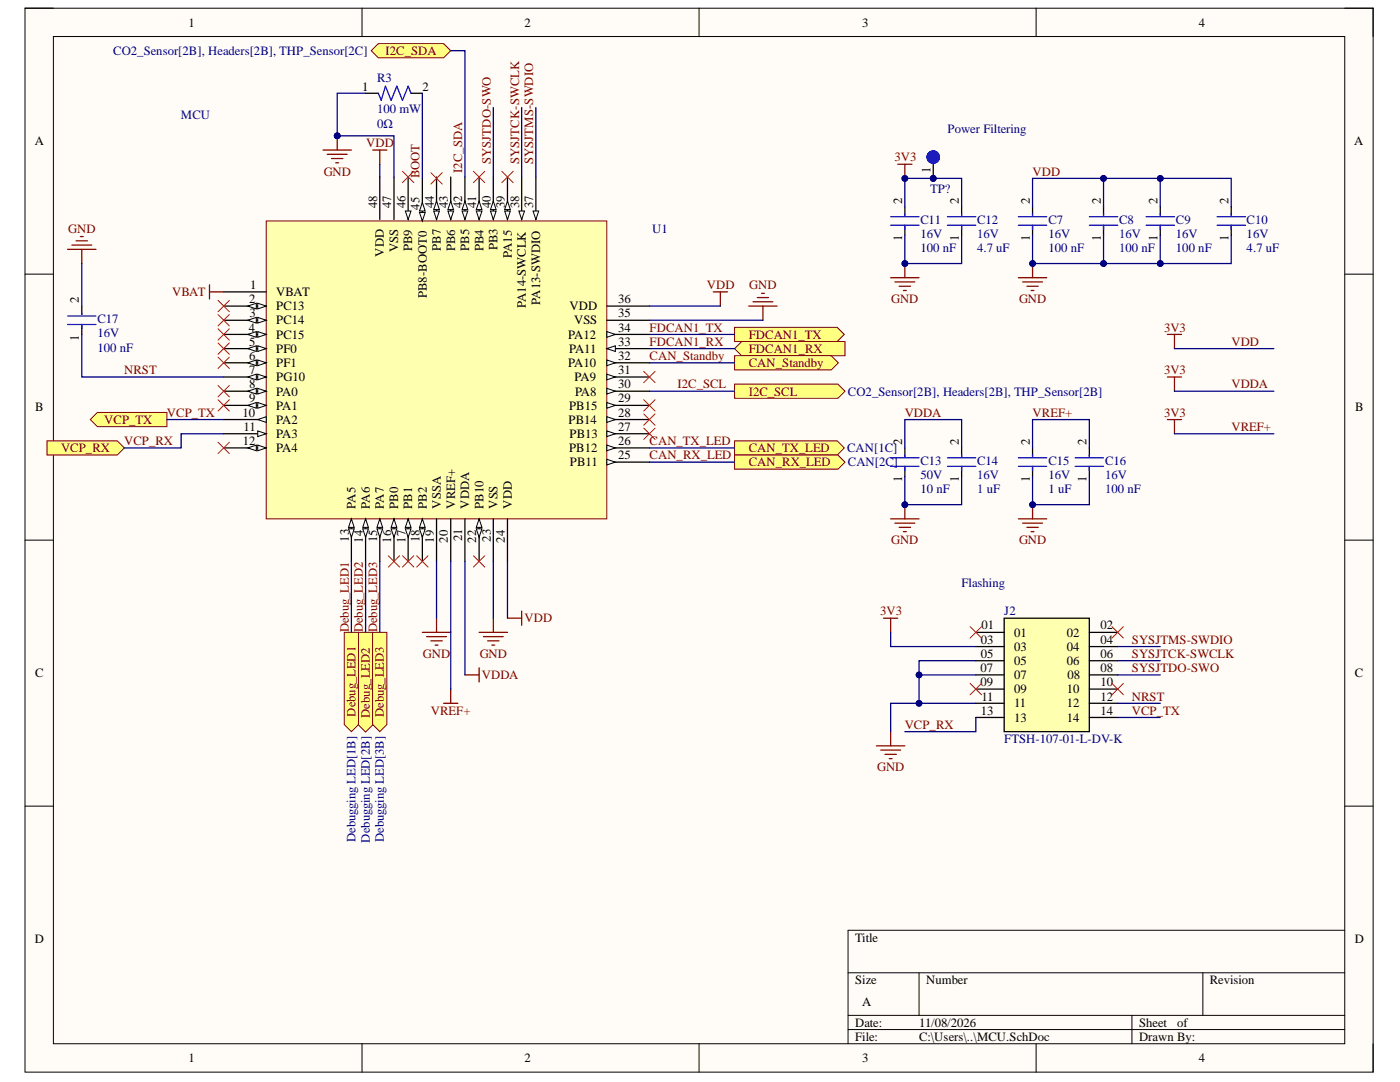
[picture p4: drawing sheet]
<svg xmlns="http://www.w3.org/2000/svg" width="279mm" height="216mm" viewBox="0 0 279 216" stroke-linecap="round" stroke-linejoin="round" font-family="sans-serif">
<defs><g id="words">
<g font-size="2.5">
<text x="37.6" y="5.3">1</text>
<text x="104.7" y="5.3">2</text>
<text x="172.1" y="5.3">3</text>
<text x="239.2" y="5.3">4</text>
<text x="72.3" y="18.1">1</text>
<text x="84.3" y="18.1">2</text>
<text x="6.9" y="29">A</text>
<text x="270.3" y="29">A</text>
<text x="185.7" y="34.6" transform="rotate(-90 185.7 34.6)">1</text>
<text x="75.3" y="41.5" transform="rotate(-90 75.3 41.5)">48</text>
<text x="78.1" y="41.5" transform="rotate(-90 78.1 41.5)">47</text>
<text x="80.9" y="41.5" transform="rotate(-90 80.9 41.5)">46</text>
<text x="83.7" y="41.8" transform="rotate(-90 83.7 41.8)">45</text>
<text x="86.6" y="41.5" transform="rotate(-90 86.6 41.5)">44</text>
<text x="89.4" y="41.5" transform="rotate(-90 89.4 41.5)">43</text>
<text x="92.3" y="41.5" transform="rotate(-90 92.3 41.5)">42</text>
<text x="95.1" y="41.5" transform="rotate(-90 95.1 41.5)">41</text>
<text x="97.9" y="41.5" transform="rotate(-90 97.9 41.5)">40</text>
<text x="100.7" y="41.5" transform="rotate(-90 100.7 41.5)">39</text>
<text x="103.6" y="41.5" transform="rotate(-90 103.6 41.5)">38</text>
<text x="106.4" y="41.5" transform="rotate(-90 106.4 41.5)">37</text>
<text x="180" y="40.7" transform="rotate(-90 180 40.7)">2</text>
<text x="191.4" y="40.7" transform="rotate(-90 191.4 40.7)">2</text>
<text x="205.5" y="40.7" transform="rotate(-90 205.5 40.7)">2</text>
<text x="219.7" y="40.7" transform="rotate(-90 219.7 40.7)">2</text>
<text x="231" y="40.7" transform="rotate(-90 231 40.7)">2</text>
<text x="245.2" y="40.7" transform="rotate(-90 245.2 40.7)">2</text>
<text x="76.6" y="51.2" transform="rotate(-90 76.6 51.2)">VDD</text>
<text x="79.5" y="50.4" transform="rotate(-90 79.5 50.4)">VSS</text>
<text x="82.3" y="50" transform="rotate(-90 82.3 50)">PB9</text>
<text x="87.9" y="50" transform="rotate(-90 87.9 50)">PB7</text>
<text x="90.8" y="50.1" transform="rotate(-90 90.8 50.1)">PB6</text>
<text x="93.6" y="50" transform="rotate(-90 93.6 50)">PB5</text>
<text x="96.5" y="50.1" transform="rotate(-90 96.5 50.1)">PB4</text>
<text x="99.3" y="50" transform="rotate(-90 99.3 50)">PB3</text>
<text x="102.2" y="51.5" transform="rotate(-90 102.2 51.5)">PA15</text>
<text x="180" y="48.2" transform="rotate(-90 180 48.2)">1</text>
<text x="191.4" y="48.2" transform="rotate(-90 191.4 48.2)">1</text>
<text x="205.5" y="48.2" transform="rotate(-90 205.5 48.2)">1</text>
<text x="219.7" y="48.2" transform="rotate(-90 219.7 48.2)">1</text>
<text x="231" y="48.2" transform="rotate(-90 231 48.2)">1</text>
<text x="245.2" y="48.2" transform="rotate(-90 245.2 48.2)">1</text>
<text x="49.9" y="57.6">1</text>
<text x="55.1" y="59.1">VBAT</text>
<text x="85.2" y="59.5" transform="rotate(-90 85.2 59.5)">PB8-BOOT0</text>
<text x="15.7" y="60.5" transform="rotate(-90 15.7 60.5)">2</text>
<text x="49.7" y="60.5">2</text>
<text x="49.8" y="63.3">3</text>
<text x="55.1" y="62">PC13</text>
<text x="55.1" y="64.7">PC14</text>
<text x="104.9" y="61.4" transform="rotate(-90 104.9 61.4)">PA14-SWCLK</text>
<text x="107.8" y="60.8" transform="rotate(-90 107.8 60.8)">PA13-SWDIO</text>
<text x="113.7" y="62">VDD</text>
<text x="114.6" y="64.7">VSS</text>
<text x="123.4" y="63.3">35</text>
<text x="123.4" y="60.5">36</text>
<text x="15.7" y="68" transform="rotate(-90 15.7 68)">1</text>
<text x="49.6" y="66.2">4</text>
<text x="49.7" y="69">5</text>
<text x="49.7" y="71.8">6</text>
<text x="55.1" y="67.6">PC15</text>
<text x="55.1" y="70.4">PF0</text>
<text x="113.4" y="67.6">PA12</text>
<text x="113.6" y="70.4">PA11</text>
<text x="123.4" y="71.8">32</text>
<text x="123.4" y="69">33</text>
<text x="123.4" y="66.2">34</text>
<text x="49.7" y="74.6">7</text>
<text x="49.7" y="77.5">8</text>
<text x="55.1" y="73.3">PF1</text>
<text x="55.1" y="76.1">PG10</text>
<text x="113.4" y="73.3">PA10</text>
<text x="114.7" y="76.1">PA9</text>
<text x="123.4" y="77.5">30</text>
<text x="123.4" y="74.6">31</text>
<text x="7" y="82.1">B</text>
<text x="48.4" y="83.2">10</text>
<text x="49.7" y="80.3">9</text>
<text x="55.1" y="78.9">PA0</text>
<text x="55.1" y="81.7">PA1</text>
<text x="113.6" y="81.7">PB15</text>
<text x="114.8" y="78.9">PA8</text>
<text x="123.4" y="83.2">28</text>
<text x="123.4" y="80.3">29</text>
<text x="270.4" y="82.1">B</text>
<text x="48.5" y="88.8">12</text>
<text x="48.6" y="86">11</text>
<text x="55.1" y="84.6">PA2</text>
<text x="55.1" y="87.4">PA3</text>
<text x="113.5" y="84.6">PB14</text>
<text x="113.7" y="87.4">PB13</text>
<text x="123.4" y="88.8">26</text>
<text x="123.4" y="86">27</text>
<text x="180" y="88.8" transform="rotate(-90 180 88.8)">2</text>
<text x="191.4" y="88.8" transform="rotate(-90 191.4 88.8)">2</text>
<text x="205.5" y="88.8" transform="rotate(-90 205.5 88.8)">2</text>
<text x="216.8" y="88.8" transform="rotate(-90 216.8 88.8)">2</text>
<text x="55.1" y="90.3">PA4</text>
<text x="113.6" y="90.3">PB12</text>
<text x="113.7" y="93.1">PB11</text>
<text x="123.4" y="91.6">25</text>
<text x="71" y="101.5" transform="rotate(-90 71 101.5)">PA5</text>
<text x="73.8" y="101.5" transform="rotate(-90 73.8 101.5)">PA6</text>
<text x="76.6" y="101.5" transform="rotate(-90 76.6 101.5)">PA7</text>
<text x="79.5" y="101.5" transform="rotate(-90 79.5 101.5)">PB0</text>
<text x="82.3" y="101.5" transform="rotate(-90 82.3 101.5)">PB1</text>
<text x="85.2" y="101.5" transform="rotate(-90 85.2 101.5)">PB2</text>
<text x="87.9" y="101.5" transform="rotate(-90 87.9 101.5)">VSSA</text>
<text x="90.8" y="101.5" transform="rotate(-90 90.8 101.5)">VREF+</text>
<text x="93.6" y="101.5" transform="rotate(-90 93.6 101.5)">VDDA</text>
<text x="96.5" y="101.5" transform="rotate(-90 96.5 101.5)">PB10</text>
<text x="99.3" y="101.5" transform="rotate(-90 99.3 101.5)">VSS</text>
<text x="102.2" y="101.5" transform="rotate(-90 102.2 101.5)">VDD</text>
<text x="180" y="96.3" transform="rotate(-90 180 96.3)">1</text>
<text x="191.4" y="96.3" transform="rotate(-90 191.4 96.3)">1</text>
<text x="205.5" y="96.3" transform="rotate(-90 205.5 96.3)">1</text>
<text x="216.8" y="96.3" transform="rotate(-90 216.8 96.3)">1</text>
<text x="69.6" y="108.1" transform="rotate(-90 69.6 108.1)">13</text>
<text x="72.4" y="108.3" transform="rotate(-90 72.4 108.3)">14</text>
<text x="75.3" y="108.2" transform="rotate(-90 75.3 108.2)">15</text>
<text x="78.1" y="108.3" transform="rotate(-90 78.1 108.3)">16</text>
<text x="80.9" y="108.3" transform="rotate(-90 80.9 108.3)">17</text>
<text x="83.7" y="108.2" transform="rotate(-90 83.7 108.2)">18</text>
<text x="86.6" y="108.3" transform="rotate(-90 86.6 108.3)">19</text>
<text x="89.4" y="108.3" transform="rotate(-90 89.4 108.3)">20</text>
<text x="92.3" y="108" transform="rotate(-90 92.3 108)">21</text>
<text x="95.1" y="108.3" transform="rotate(-90 95.1 108.3)">22</text>
<text x="97.9" y="108.1" transform="rotate(-90 97.9 108.1)">23</text>
<text x="100.7" y="108.3" transform="rotate(-90 100.7 108.3)">24</text>
<text x="195.9" y="125.6">01</text>
<text x="219.6" y="125.6">02</text>
<text x="195.8" y="128.5">03</text>
<text x="195.8" y="131.3">05</text>
<text x="202.4" y="127">01</text>
<text x="202.4" y="129.8">03</text>
<text x="212.9" y="127">02</text>
<text x="212.9" y="129.8">04</text>
<text x="219.6" y="128.5">04</text>
<text x="219.6" y="131.3">06</text>
<text x="7" y="135.2">C</text>
<text x="195.7" y="134.1">07</text>
<text x="195.7" y="136.9">09</text>
<text x="202.4" y="132.7">05</text>
<text x="202.4" y="135.5">07</text>
<text x="212.9" y="132.7">06</text>
<text x="213" y="135.5">08</text>
<text x="219.6" y="134.1">08</text>
<text x="219.6" y="136.9">10</text>
<text x="270.4" y="135.2">C</text>
<text x="195.8" y="142.6">13</text>
<text x="195.9" y="139.8">11</text>
<text x="202.4" y="138.4">09</text>
<text x="202.4" y="141.2">11</text>
<text x="212.9" y="138.4">10</text>
<text x="212.9" y="141.2">12</text>
<text x="219.6" y="139.8">12</text>
<text x="219.6" y="142.6">14</text>
<text x="202.4" y="144">13</text>
<text x="212.9" y="144">14</text>
<text x="6.9" y="188.2">D</text>
<text x="170.7" y="187.9">Title</text>
<text x="270.4" y="188.2">D</text>
<text x="170.7" y="196.4">Size</text>
<text x="184.9" y="196.4">Number</text>
<text x="241.4" y="196.4">Revision</text>
<text x="172.1" y="200.7">A</text>
<text x="170.7" y="204.9">Date:</text>
<text x="170.7" y="207.7">File:</text>
<text x="183.4" y="204.9">11/08/2026</text>
<text x="183.4" y="207.7">C:\Users\..\MCU.SchDoc</text>
<text x="227.3" y="204.9">Sheet</text>
<text x="227.3" y="207.7">Drawn By:</text>
<text x="234.9" y="204.9">of</text>
<text x="37.6" y="212">1</text>
<text x="104.7" y="212">2</text>
<text x="172.1" y="212">3</text>
<text x="239.2" y="212">4</text>
</g>
<g font-size="2.5" fill="#000080">
<text x="22.6" y="11">CO2_Sensor[2B], Headers[2B], THP_Sensor[2C]</text>
<text x="75.3" y="16.4">R3</text>
<text x="36.1" y="23.8">MCU</text>
<text x="75.3" y="22.6">100 mW</text>
<text x="75.3" y="25.4">0Ω</text>
<text x="189.1" y="26.5">Power Filtering</text>
<text x="185.6" y="38.5">TP?</text>
<text x="130.1" y="46.4">U1</text>
<text x="183.7" y="47.5">16V</text>
<text x="183.7" y="44.6">C11</text>
<text x="195" y="47.5">16V</text>
<text x="195" y="44.6">C12</text>
<text x="209.2" y="47.5">16V</text>
<text x="209.2" y="44.6">C7</text>
<text x="223.3" y="47.5">16V</text>
<text x="223.3" y="44.6">C8</text>
<text x="234.7" y="47.5">16V</text>
<text x="234.7" y="44.6">C9</text>
<text x="248.8" y="47.5">16V</text>
<text x="248.8" y="44.6">C10</text>
<text x="183.7" y="50.3">100 nF</text>
<text x="195" y="50.3">4.7 uF</text>
<text x="209.2" y="50.3">100 nF</text>
<text x="223.3" y="50.3">100 nF</text>
<text x="234.7" y="50.3">100 nF</text>
<text x="248.8" y="50.3">4.7 uF</text>
<text x="19.5" y="64.5">C17</text>
<text x="19.5" y="67.3">16V</text>
<text x="19.5" y="70.2">100 nF</text>
<text x="169.2" y="78.9">CO2_Sensor[2B], Headers[2B], THP_Sensor[2B]</text>
<text x="169" y="90.3">CAN[1C]</text>
<text x="169.2" y="93.1">CAN[2C]</text>
<text x="183.7" y="95.6">50V</text>
<text x="183.7" y="92.8">C13</text>
<text x="195" y="95.6">16V</text>
<text x="195" y="92.8">C14</text>
<text x="209.2" y="95.6">16V</text>
<text x="209.2" y="92.8">C15</text>
<text x="220.6" y="95.6">16V</text>
<text x="220.6" y="92.8">C16</text>
<text x="183.7" y="98.5">10 nF</text>
<text x="195" y="98.5">1 uF</text>
<text x="209.2" y="98.5">1 uF</text>
<text x="220.6" y="98.5">100 nF</text>
<text x="191.9" y="117.2">Flashing</text>
<text x="200.4" y="122.8">J2</text>
<text x="200.4" y="148.3">FTSH-107-01-L-DV-K</text>
<text x="71" y="168" transform="rotate(-90 71 168)">Debugging LED[1B]</text>
<text x="73.8" y="168.1" transform="rotate(-90 73.8 168.1)">Debugging LED[2B]</text>
<text x="76.6" y="168" transform="rotate(-90 76.6 168)">Debugging LED[3B]</text>
</g>
<g font-size="2.5" fill="#800000">
<text x="77" y="11">I2C_SDA</text>
<text x="73.1" y="29.4">VDD</text>
<text x="64.6" y="35.1">GND</text>
<text x="83.7" y="35.6" transform="rotate(-90 83.7 35.6)">BOOT</text>
<text x="92.3" y="34.5" transform="rotate(-90 92.3 34.5)">I2C_SDA</text>
<text x="97.9" y="32.8" transform="rotate(-90 97.9 32.8)">SYSJTDO-SWO</text>
<text x="103.6" y="32.8" transform="rotate(-90 103.6 32.8)">SYSJTCK-SWCLK</text>
<text x="106.4" y="32.8" transform="rotate(-90 106.4 32.8)">SYSJTMS-SWDIO</text>
<text x="178.5" y="32.2">3V3</text>
<text x="206.1" y="35.1">VDD</text>
<text x="13.6" y="46.4">GND</text>
<text x="34.3" y="59.1">VBAT</text>
<text x="141.1" y="57.6">VDD</text>
<text x="149.5" y="57.6">GND</text>
<text x="177.8" y="60.5">GND</text>
<text x="203.4" y="60.5">GND</text>
<text x="129.6" y="66.2">FDCAN1_TX</text>
<text x="129.6" y="69">FDCAN1_RX</text>
<text x="129.6" y="71.8">CAN_Standby</text>
<text x="149.4" y="67.6">FDCAN1_TX</text>
<text x="149.4" y="70.4">FDCAN1_RX</text>
<text x="232.3" y="66.2">3V3</text>
<text x="245.8" y="69">VDD</text>
<text x="24.8" y="74.6">NRST</text>
<text x="135.2" y="77.5">I2C_SCL</text>
<text x="149.4" y="73.3">CAN_Standby</text>
<text x="232.3" y="74.6">3V3</text>
<text x="245.8" y="77.5">VDDA</text>
<text x="33.3" y="83.2">VCP_TX</text>
<text x="149.4" y="78.9">I2C_SCL</text>
<text x="180.6" y="83.2">VDDA</text>
<text x="206.1" y="83.2">VREF+</text>
<text x="232.3" y="83.2">3V3</text>
<text x="20.8" y="84.6">VCP_TX</text>
<text x="24.8" y="88.8">VCP_RX</text>
<text x="129.6" y="88.8">CAN_TX_LED</text>
<text x="245.8" y="86">VREF+</text>
<text x="12.2" y="90.3">VCP_RX</text>
<text x="129.6" y="91.6">CAN_RX_LED</text>
<text x="149.4" y="90.3">CAN_TX_LED</text>
<text x="149.4" y="93.1">CAN_RX_LED</text>
<text x="177.8" y="108.6">GND</text>
<text x="203.4" y="108.6">GND</text>
<text x="104.7" y="124.2">VDD</text>
<text x="175.6" y="122.8">3V3</text>
<text x="69.6" y="126.2" transform="rotate(-90 69.6 126.2)">Debug_LED1</text>
<text x="72.4" y="126.2" transform="rotate(-90 72.4 126.2)">Debug_LED2</text>
<text x="75.3" y="126.2" transform="rotate(-90 75.3 126.2)">Debug_LED3</text>
<text x="84.4" y="131.3">GND</text>
<text x="95.7" y="131.3">GND</text>
<text x="225.9" y="128.5">SYSJTMS-SWDIO</text>
<text x="225.9" y="131.3">SYSJTCK-SWCLK</text>
<text x="96.2" y="135.5">VDDA</text>
<text x="225.9" y="134.1">SYSJTDO-SWO</text>
<text x="71" y="143" transform="rotate(-90 71 143)">Debug_LED1</text>
<text x="73.8" y="143.3" transform="rotate(-90 73.8 143.3)">Debug_LED2</text>
<text x="76.6" y="143.1" transform="rotate(-90 76.6 143.1)">Debug_LED3</text>
<text x="86" y="142.6">VREF+</text>
<text x="225.9" y="139.8">NRST</text>
<text x="225.9" y="142.6">VCP_TX</text>
<text x="180.6" y="145.5">VCP_RX</text>
<text x="175.1" y="153.9">GND</text>
</g>
</g></defs>
<path d="M5 1.6h269v212.3h-269z" fill-rule="evenodd" fill="#fffcf8"/>
<path d="M5 1.6h269v212.3h-269z" fill="none" stroke="#000" stroke-width=".2"/>
<path d="M10.7 7.3h257.7v201h-257.7z" fill-rule="evenodd" fill="#fffcf8"/>
<g fill="none" stroke="#000" stroke-width=".2">
<path d="M5 1.6h5.7M10.7 7.3h257.7v201h-257.7zM72.3 1.6v5.7M139.5 1.6v5.7M206.8 1.6v5.7M268.4 1.6h5.6v5.7M5 54.7h5.7M268.4 54.7h5.6M5 107.8h5.7M268.4 107.8h5.6M5 160.9h5.7M268.4 160.9h5.6"/>
<path d="M169.3 194.1h99.1M183.4 194.1v8.5M240.1 194.1v8.5M268.4 185.6h-99.1v22.7M72.3 208.3v5.6M139.5 208.3v5.6M169.3 202.6h99.1M169.3 205.4h99.1M206.8 208.3v5.6M225.9 202.6v5.7M274 208.3v5.6"/>
</g>
<path d="M53.1 44.1h68v59.4h-68z" fill-rule="evenodd" fill="#ffffb0"/>
<path d="M53.1 44.1h68v59.4h-68z" fill="none" stroke="#800000" stroke-width=".2"/>
<path d="M44.6 58.2h8.5M44.6 61.1h8.5" fill="none" stroke="#000" stroke-width=".25"/>
<path d="M51.4 60.5l1.7 .6-1.7 .5z" fill="#f8fcff"/>
<path d="M51.4 60.5l1.7 .6-1.7 .5z" fill="none" stroke="#000" stroke-width=".2"/>
<path d="M49.5 61.1l1.7-.6v1.1z" fill="#f8fcff"/>
<path d="M49.5 61.1l1.7-.6v1.1z" fill="none" stroke="#000" stroke-width=".2"/>
<path d="M44.6 63.9h8.5" fill="none" stroke="#000" stroke-width=".25"/>
<path d="M51.4 63.3l1.7 .6-1.7 .6z" fill="#f8fcff"/>
<path d="M51.4 63.3l1.7 .6-1.7 .6z" fill="none" stroke="#000" stroke-width=".2"/>
<path d="M49.5 63.9l1.7-.6v1.2z" fill="#f8fcff"/>
<path d="M49.5 63.9l1.7-.6v1.2z" fill="none" stroke="#000" stroke-width=".2"/>
<path d="M44.6 66.7h8.5" fill="none" stroke="#000" stroke-width=".25"/>
<path d="M51.4 66.2l1.7 .5-1.7 .6z" fill="#f8fcff"/>
<path d="M51.4 66.2l1.7 .5-1.7 .6z" fill="none" stroke="#000" stroke-width=".2"/>
<path d="M49.5 66.7l1.7-.5v1.1z" fill="#f8fcff"/>
<path d="M49.5 66.7l1.7-.5v1.1z" fill="none" stroke="#000" stroke-width=".2"/>
<path d="M44.6 69.6h8.5" fill="none" stroke="#000" stroke-width=".25"/>
<path d="M51.4 69l1.7 .6-1.7 .5z" fill="#f8fcff"/>
<path d="M51.4 69l1.7 .6-1.7 .5z" fill="none" stroke="#000" stroke-width=".2"/>
<path d="M49.5 69.6l1.7-.6v1.1z" fill="#f8fcff"/>
<path d="M49.5 69.6l1.7-.6v1.1z" fill="none" stroke="#000" stroke-width=".2"/>
<path d="M44.6 72.4h8.5" fill="none" stroke="#000" stroke-width=".25"/>
<path d="M51.4 71.8l1.7 .6-1.7 .6z" fill="#f8fcff"/>
<path d="M51.4 71.8l1.7 .6-1.7 .6z" fill="none" stroke="#000" stroke-width=".2"/>
<path d="M49.5 72.4l1.7-.6v1.2z" fill="#f8fcff"/>
<path d="M49.5 72.4l1.7-.6v1.2z" fill="none" stroke="#000" stroke-width=".2"/>
<path d="M44.6 75.2h8.5" fill="none" stroke="#000" stroke-width=".25"/>
<path d="M51.4 74.7l1.7 .5-1.7 .6z" fill="#f8fcff"/>
<path d="M51.4 74.7l1.7 .5-1.7 .6z" fill="none" stroke="#000" stroke-width=".2"/>
<path d="M49.5 75.2l1.7-.5v1.1z" fill="#f8fcff"/>
<path d="M49.5 75.2l1.7-.5v1.1z" fill="none" stroke="#000" stroke-width=".2"/>
<path d="M44.6 78.1h8.5" fill="none" stroke="#000" stroke-width=".25"/>
<path d="M51.4 77.5l1.7 .6-1.7 .5z" fill="#f8fcff"/>
<path d="M51.4 77.5l1.7 .6-1.7 .5z" fill="none" stroke="#000" stroke-width=".2"/>
<path d="M49.5 78.1l1.7-.6v1.1z" fill="#f8fcff"/>
<path d="M49.5 78.1l1.7-.6v1.1z" fill="none" stroke="#000" stroke-width=".2"/>
<path d="M44.6 80.9h8.5" fill="none" stroke="#000" stroke-width=".25"/>
<path d="M51.4 80.3l1.7 .6-1.7 .6z" fill="#f8fcff"/>
<path d="M51.4 80.3l1.7 .6-1.7 .6z" fill="none" stroke="#000" stroke-width=".2"/>
<path d="M49.5 80.9l1.7-.6v1.2z" fill="#f8fcff"/>
<path d="M49.5 80.9l1.7-.6v1.2z" fill="none" stroke="#000" stroke-width=".2"/>
<path d="M44.6 83.7h8.5" fill="none" stroke="#000" stroke-width=".25"/>
<path d="M51.4 83.7l1.7-.5v1.1z" fill="#f8fcff"/>
<path d="M51.4 83.7l1.7-.5v1.1z" fill="none" stroke="#000" stroke-width=".2"/>
<path d="M44.6 86.5h8.5" fill="none" stroke="#000" stroke-width=".25"/>
<path d="M51.4 86l1.7 .5-1.7 .6z" fill="#f8fcff"/>
<path d="M51.4 86l1.7 .5-1.7 .6z" fill="none" stroke="#000" stroke-width=".2"/>
<path d="M44.6 89.4h8.5" fill="none" stroke="#000" stroke-width=".25"/>
<path d="M51.4 88.8l1.7 .6-1.7 .5z" fill="#f8fcff"/>
<path d="M51.4 88.8l1.7 .6-1.7 .5z" fill="none" stroke="#000" stroke-width=".2"/>
<path d="M49.5 89.4l1.7-.6v1.1z" fill="#f8fcff"/>
<path d="M49.5 89.4l1.7-.6v1.1z" fill="none" stroke="#000" stroke-width=".2"/>
<path d="M70.1 103.5v8.5" fill="none" stroke="#000" stroke-width=".25"/>
<path d="M70.1 103.5l.6 1.7h-1.1z" fill="#f8fcff"/>
<path d="M70.1 103.5l.6 1.7h-1.1z" fill="none" stroke="#000" stroke-width=".2"/>
<path d="M69.6 105.5h1.1l-.6 1.7z" fill="#f8fcff"/>
<path d="M69.6 105.5h1.1l-.6 1.7z" fill="none" stroke="#000" stroke-width=".2"/>
<path d="M73 103.5v8.5" fill="none" stroke="#000" stroke-width=".25"/>
<path d="M73 103.5l.5 1.7h-1.1z" fill="#f8fcff"/>
<path d="M73 103.5l.5 1.7h-1.1z" fill="none" stroke="#000" stroke-width=".2"/>
<path d="M72.4 105.5h1.1l-.5 1.7z" fill="#f8fcff"/>
<path d="M72.4 105.5h1.1l-.5 1.7z" fill="none" stroke="#000" stroke-width=".2"/>
<path d="M75.8 103.5v8.5" fill="none" stroke="#000" stroke-width=".25"/>
<path d="M75.8 103.5l.6 1.7h-1.2z" fill="#f8fcff"/>
<path d="M75.8 103.5l.6 1.7h-1.2z" fill="none" stroke="#000" stroke-width=".2"/>
<path d="M75.2 105.5h1.2l-.6 1.7z" fill="#f8fcff"/>
<path d="M75.2 105.5h1.2l-.6 1.7z" fill="none" stroke="#000" stroke-width=".2"/>
<path d="M78.6 103.5v8.5" fill="none" stroke="#000" stroke-width=".25"/>
<path d="M78.6 103.5l.6 1.7h-1.1z" fill="#f8fcff"/>
<path d="M78.6 103.5l.6 1.7h-1.1z" fill="none" stroke="#000" stroke-width=".2"/>
<path d="M78.1 105.5h1.1l-.6 1.7z" fill="#f8fcff"/>
<path d="M78.1 105.5h1.1l-.6 1.7z" fill="none" stroke="#000" stroke-width=".2"/>
<path d="M81.5 103.5v8.5" fill="none" stroke="#000" stroke-width=".25"/>
<path d="M81.5 103.5l.5 1.7h-1.1z" fill="#f8fcff"/>
<path d="M81.5 103.5l.5 1.7h-1.1z" fill="none" stroke="#000" stroke-width=".2"/>
<path d="M80.9 105.5h1.1l-.5 1.7z" fill="#f8fcff"/>
<path d="M80.9 105.5h1.1l-.5 1.7z" fill="none" stroke="#000" stroke-width=".2"/>
<path d="M84.3 103.5v8.5" fill="none" stroke="#000" stroke-width=".25"/>
<path d="M84.3 103.5l.6 1.7h-1.2z" fill="#f8fcff"/>
<path d="M84.3 103.5l.6 1.7h-1.2z" fill="none" stroke="#000" stroke-width=".2"/>
<path d="M83.7 105.5h1.2l-.6 1.7z" fill="#f8fcff"/>
<path d="M83.7 105.5h1.2l-.6 1.7z" fill="none" stroke="#000" stroke-width=".2"/>
<path d="M87.1 103.5v8.5M90 103.5v8.5M92.8 103.5v8.5M95.6 103.5v8.5" fill="none" stroke="#000" stroke-width=".25"/>
<path d="M95.6 103.5l.6 1.7h-1.1z" fill="#f8fcff"/>
<path d="M95.6 103.5l.6 1.7h-1.1z" fill="none" stroke="#000" stroke-width=".2"/>
<path d="M95.1 105.5h1.1l-.6 1.7z" fill="#f8fcff"/>
<path d="M95.1 105.5h1.1l-.6 1.7z" fill="none" stroke="#000" stroke-width=".2"/>
<path d="M121.1 92.2h8.5M98.5 103.5v8.5M101.3 103.5v8.5" fill="none" stroke="#000" stroke-width=".25"/>
<path d="M121.1 91.6l1.7 .6-1.7 .6z" fill="#f8fcff"/>
<path d="M121.1 91.6l1.7 .6-1.7 .6z" fill="none" stroke="#000" stroke-width=".2"/>
<path d="M121.1 89.4h8.5" fill="none" stroke="#000" stroke-width=".25"/>
<path d="M121.1 88.8l1.7 .6-1.7 .5z" fill="#f8fcff"/>
<path d="M121.1 88.8l1.7 .6-1.7 .5z" fill="none" stroke="#000" stroke-width=".2"/>
<path d="M121.1 86.5h8.5" fill="none" stroke="#000" stroke-width=".25"/>
<path d="M121.1 86l1.7 .5-1.7 .6z" fill="#f8fcff"/>
<path d="M121.1 86l1.7 .5-1.7 .6z" fill="none" stroke="#000" stroke-width=".2"/>
<path d="M121.1 83.7h8.5" fill="none" stroke="#000" stroke-width=".25"/>
<path d="M121.1 83.2l1.7 .5-1.7 .6z" fill="#f8fcff"/>
<path d="M121.1 83.2l1.7 .5-1.7 .6z" fill="none" stroke="#000" stroke-width=".2"/>
<path d="M121.1 80.9h8.5" fill="none" stroke="#000" stroke-width=".25"/>
<path d="M121.1 80.3l1.7 .6-1.7 .6z" fill="#f8fcff"/>
<path d="M121.1 80.3l1.7 .6-1.7 .6z" fill="none" stroke="#000" stroke-width=".2"/>
<path d="M121.1 78.1h8.5" fill="none" stroke="#000" stroke-width=".25"/>
<path d="M121.1 77.5l1.7 .6-1.7 .5z" fill="#f8fcff"/>
<path d="M121.1 77.5l1.7 .6-1.7 .5z" fill="none" stroke="#000" stroke-width=".2"/>
<path d="M121.1 75.2h8.5" fill="none" stroke="#000" stroke-width=".25"/>
<path d="M121.1 74.7l1.7 .5-1.7 .6z" fill="#f8fcff"/>
<path d="M121.1 74.7l1.7 .5-1.7 .6z" fill="none" stroke="#000" stroke-width=".2"/>
<path d="M121.1 72.4h8.5" fill="none" stroke="#000" stroke-width=".25"/>
<path d="M121.1 71.8l1.7 .6-1.7 .6z" fill="#f8fcff"/>
<path d="M121.1 71.8l1.7 .6-1.7 .6z" fill="none" stroke="#000" stroke-width=".2"/>
<path d="M121.1 69.6h8.5" fill="none" stroke="#000" stroke-width=".25"/>
<path d="M121.1 69.6l1.7-.6v1.1z" fill="#f8fcff"/>
<path d="M121.1 69.6l1.7-.6v1.1z" fill="none" stroke="#000" stroke-width=".2"/>
<path d="M121.1 66.7h8.5" fill="none" stroke="#000" stroke-width=".25"/>
<path d="M121.1 66.2l1.7 .5-1.7 .6z" fill="#f8fcff"/>
<path d="M121.1 66.2l1.7 .5-1.7 .6z" fill="none" stroke="#000" stroke-width=".2"/>
<path d="M106.9 35.3v8.5M121.1 63.9h8.5M121.1 61.1h8.5" fill="none" stroke="#000" stroke-width=".25"/>
<path d="M106.4 42.1h1.1l-.6 1.7z" fill="#f8fcff"/>
<path d="M106.4 42.1h1.1l-.6 1.7z" fill="none" stroke="#000" stroke-width=".2"/>
<path d="M104.1 35.3v8.5" fill="none" stroke="#000" stroke-width=".25"/>
<path d="M103.5 42.1h1.2l-.6 1.7z" fill="#f8fcff"/>
<path d="M103.5 42.1h1.2l-.6 1.7z" fill="none" stroke="#000" stroke-width=".2"/>
<path d="M101.3 35.3v8.5" fill="none" stroke="#000" stroke-width=".25"/>
<path d="M100.7 42.1h1.2l-.6 1.7z" fill="#f8fcff"/>
<path d="M100.7 42.1h1.2l-.6 1.7z" fill="none" stroke="#000" stroke-width=".2"/>
<path d="M101.3 40.1l.6 1.7h-1.2z" fill="#f8fcff"/>
<path d="M101.3 40.1l.6 1.7h-1.2z" fill="none" stroke="#000" stroke-width=".2"/>
<path d="M98.5 35.3v8.5" fill="none" stroke="#000" stroke-width=".25"/>
<path d="M97.9 42.1h1.1l-.5 1.7z" fill="#f8fcff"/>
<path d="M97.9 42.1h1.1l-.5 1.7z" fill="none" stroke="#000" stroke-width=".2"/>
<path d="M98.5 40.1l.5 1.7h-1.1z" fill="#f8fcff"/>
<path d="M98.5 40.1l.5 1.7h-1.1z" fill="none" stroke="#000" stroke-width=".2"/>
<path d="M95.6 35.3v8.5" fill="none" stroke="#000" stroke-width=".25"/>
<path d="M95.1 42.1h1.1l-.6 1.7z" fill="#f8fcff"/>
<path d="M95.1 42.1h1.1l-.6 1.7z" fill="none" stroke="#000" stroke-width=".2"/>
<path d="M95.6 40.1l.6 1.7h-1.1z" fill="#f8fcff"/>
<path d="M95.6 40.1l.6 1.7h-1.1z" fill="none" stroke="#000" stroke-width=".2"/>
<path d="M92.8 35.3v8.5" fill="none" stroke="#000" stroke-width=".25"/>
<path d="M92.2 42.1h1.2l-.6 1.7z" fill="#f8fcff"/>
<path d="M92.2 42.1h1.2l-.6 1.7z" fill="none" stroke="#000" stroke-width=".2"/>
<path d="M92.8 40.1l.6 1.7h-1.2z" fill="#f8fcff"/>
<path d="M92.8 40.1l.6 1.7h-1.2z" fill="none" stroke="#000" stroke-width=".2"/>
<path d="M90 35.3v8.5" fill="none" stroke="#000" stroke-width=".25"/>
<path d="M89.4 42.1h1.1l-.5 1.7z" fill="#f8fcff"/>
<path d="M89.4 42.1h1.1l-.5 1.7z" fill="none" stroke="#000" stroke-width=".2"/>
<path d="M90 40.1l.5 1.7h-1.1z" fill="#f8fcff"/>
<path d="M90 40.1l.5 1.7h-1.1z" fill="none" stroke="#000" stroke-width=".2"/>
<path d="M87.1 35.3v8.5" fill="none" stroke="#000" stroke-width=".25"/>
<path d="M86.6 42.1h1.1l-.6 1.7z" fill="#f8fcff"/>
<path d="M86.6 42.1h1.1l-.6 1.7z" fill="none" stroke="#000" stroke-width=".2"/>
<path d="M87.1 40.1l.6 1.7h-1.1z" fill="#f8fcff"/>
<path d="M87.1 40.1l.6 1.7h-1.1z" fill="none" stroke="#000" stroke-width=".2"/>
<path d="M84.3 35.6v8.5" fill="none" stroke="#000" stroke-width=".25"/>
<path d="M83.7 42.4h1.2l-.6 1.7z" fill="#f8fcff"/>
<path d="M83.7 42.4h1.2l-.6 1.7z" fill="none" stroke="#000" stroke-width=".2"/>
<path d="M84.3 40.4l.6 1.7h-1.2z" fill="#f8fcff"/>
<path d="M84.3 40.4l.6 1.7h-1.2z" fill="none" stroke="#000" stroke-width=".2"/>
<path d="M81.5 35.3v8.5" fill="none" stroke="#000" stroke-width=".25"/>
<path d="M80.9 42.1h1.1l-.5 1.7z" fill="#f8fcff"/>
<path d="M80.9 42.1h1.1l-.5 1.7z" fill="none" stroke="#000" stroke-width=".2"/>
<path d="M75.8 35.3v8.5M78.6 35.3v8.5M180.6 41.3v1.7M180.6 44.9v2M191.9 41.3v1.7M191.9 44.9v2M180.6 89.4v1.7M180.6 93.1v1.9M191.9 89.4v1.7M191.9 93.1v1.9" fill="none" stroke="#000" stroke-width=".25"/>
<g fill="none" stroke="#00f" stroke-width=".25">
<path d="M177.7 44.9h5.7M177.7 43.2h5.7M180.6 42.7v.3M180.6 44.9v.9M189.1 44.9h5.6M189.1 43.2h5.6M191.9 42.7v.3M191.9 44.9v.9M177.7 93.1h5.7M177.7 91.4h5.7M180.6 90.8v.3M180.6 93.1v.8"/>
<path d="M189.1 93.1h5.6M189.1 91.4h5.6M191.9 90.8v.3M191.9 93.1v.8"/>
</g>
<path d="M177.7 55.4h5.7M178.6 56.3h4M179.5 57.1h2.2M180.3 58h.6M180.6 52.6v2.8" fill="none" stroke="#800000" stroke-width=".25"/>
<circle cx="180.6" cy="52.6" r=".57" fill="#000080"/>
<circle cx="180.6" cy="52.6" r=".57" fill="none" stroke="#000080" stroke-width=".2"/>
<path d="M177.7 103.5h5.7M178.6 104.4h4M179.5 105.2h2.2M180.3 106.1h.6M180.6 100.7v2.8" fill="none" stroke="#800000" stroke-width=".25"/>
<circle cx="180.6" cy="100.7" r=".57" fill="#000080"/>
<circle cx="180.6" cy="100.7" r=".57" fill="none" stroke="#000080" stroke-width=".2"/>
<path d="M203.2 103.5h5.7M204.1 104.4h4M204.9 105.2h2.3M205.8 106.1h.6M206.1 100.7v2.8" fill="none" stroke="#800000" stroke-width=".25"/>
<circle cx="206.1" cy="100.7" r=".56" fill="#000080"/>
<circle cx="206.1" cy="100.7" r=".56" fill="none" stroke="#000080" stroke-width=".2"/>
<path d="M203.2 55.4h5.7M204.1 56.3h4M204.9 57.1h2.3M205.8 58h.6M206.1 52.6v2.8" fill="none" stroke="#800000" stroke-width=".25"/>
<circle cx="206.1" cy="52.6" r=".57" fill="#000080"/>
<circle cx="206.1" cy="52.6" r=".57" fill="none" stroke="#000080" stroke-width=".2"/>
<path d="M179.2 32.8h2.8M180.6 32.8v2.8" fill="none" stroke="#800000" stroke-width=".25"/>
<circle cx="180.6" cy="35.6" r=".57" fill="#000080"/>
<circle cx="180.6" cy="35.6" r=".57" fill="none" stroke="#000080" stroke-width=".2"/>
<path d="M233 66.7h2.8M233 75.2h2.8M234.4 66.7v2.9M234.4 75.2v2.9M233 83.7h2.8M234.4 83.7v2.9" fill="none" stroke="#800000" stroke-width=".25"/>
<path d="M206.1 41.3v1.7M206.1 44.9v2M220.2 41.3v1.7M220.2 44.9v2M231.6 41.3v1.7M231.6 44.9v2M245.7 41.3v1.7M245.7 44.9v2M206.1 89.4v1.7M206.1 93.1v1.9" fill="none" stroke="#000" stroke-width=".25"/>
<g fill="none" stroke="#00f" stroke-width=".25">
<path d="M203.2 44.9h5.7M203.2 43.2h5.7M206.1 42.7v.3M206.1 44.9v.9M217.4 44.9h5.7M217.4 43.2h5.7M220.2 42.7v.3M220.2 44.9v.9M228.7 44.9h5.7M228.7 43.2h5.7M231.6 42.7v.3M231.6 44.9v.9"/>
<path d="M242.9 44.9h5.7M242.9 43.2h5.7M245.7 42.7v.3M245.7 44.9v.9M203.2 93.1h5.7M203.2 91.4h5.7M206.1 90.8v.3M206.1 93.1v.8"/>
</g>
<path d="M200.4 123.4h17v22.6h-17z" fill-rule="evenodd" fill="#ffffb0"/>
<g fill="none" stroke="#000" stroke-width=".25">
<path d="M194.7 126.2h5.7M194.7 129h5.7M194.7 131.8h5.7M194.7 134.7h5.7M194.7 137.5h5.7M200.4 123.4h17v22.6h-17zM217.4 126.2h5.7M217.4 129h5.7M217.4 131.8h5.7M217.4 134.7h5.7M217.4 137.5h5.7M194.7 140.3h5.7"/>
<path d="M194.7 143.2h5.7M217.4 140.3h5.7M217.4 143.2h5.7"/>
</g>
<g fill="none" stroke="#800000" stroke-width=".25">
<path d="M64.5 29.9h5.6M65.3 30.8h4M66.2 31.6h2.2M67 32.5h.6M67.3 27.1v2.8M151.1 59.4h2.3M152 58.5h.5M149.4 61.1h5.7M150.3 60.2h3.9M152.3 61.1v2.8M84.3 126.2h5.7M85.1 127h4"/>
<path d="M86 127.9h2.3M86.8 128.7h.6M87.1 123.3v2.9M95.6 126.2h5.7M96.5 127h3.9M97.3 127.9h2.3M98.2 128.7h.5M98.5 123.3v2.9M176.3 123.4h2.9M177.7 123.4v2.8M174.9 148.8h5.7M175.8 149.7h3.9"/>
<path d="M176.6 150.5h2.3M177.5 151.4h.5M177.7 146v2.8"/>
</g>
<circle cx="67.3" cy="27.1" r=".57" fill="#000080"/>
<circle cx="67.3" cy="27.1" r=".57" fill="none" stroke="#000080" stroke-width=".2"/>
<path d="M73 18.6h2.5M82 18.6h2.3M16.3 61.1v1.7M16.3 64.8v1.9M217.4 89.4v1.7M217.4 93.1v1.9" fill="none" stroke="#000" stroke-width=".25"/>
<path d="M75.5 18.6l.6 1.4 .8-2.8 1.2 2.8 1.1-2.8 1.1 2.8 1.2-2.8 .5 1.4M13.5 64.8h5.7M13.5 63.1h5.7M16.3 62.5v.3M16.3 64.8v.8M214.6 93.1h5.6M214.6 91.4h5.6M217.4 90.8v.3M217.4 93.1v.8" fill="none" stroke="#00f" stroke-width=".25"/>
<g fill="none" stroke="#800000" stroke-width=".25">
<path d="M74.4 29.9h2.8M75.8 29.9v2.9M13.5 49.8h5.7M14.3 48.9h4M15.2 48.1h2.3M16 47.2h.6M16.3 49.8v2.8M41.8 56.8v2.9M41.8 58.2h2.8M142.3 58.2h2.9M143.8 58.2v2.9M90 137.5v2.8"/>
<path d="M92.8 134.7h2.8M95.6 133.3v2.8M101.3 123.3h2.8M104.1 121.9v2.9M88.5 140.3h2.9"/>
</g>
<path d="M146.6 88h20.5l1.4 1.4-1.4 1.4h-20.5z" fill-rule="evenodd" fill="#ffff80"/>
<path d="M146.6 88h20.5l1.4 1.4-1.4 1.4h-20.5z" fill="none" stroke="#800000" stroke-width=".2"/>
<path d="M146.6 65.3h20.5l1.4 1.4-1.4 1.4h-20.5z" fill-rule="evenodd" fill="#ffff80"/>
<path d="M146.6 65.3h20.5l1.4 1.4-1.4 1.4h-20.5z" fill="none" stroke="#800000" stroke-width=".2"/>
<path d="M146.6 69.6l1.4-1.5h20.6v2.9h-20.6z" fill-rule="evenodd" fill="#ffff80"/>
<path d="M146.6 69.6l1.4-1.5h20.6v2.9h-20.6z" fill="none" stroke="#800000" stroke-width=".2"/>
<g fill="none" stroke="#f00" stroke-width=".2">
<path d="M80.3 34.2l2.3 2.2M82.6 34.2l-2.3 2.2M86 34.5l2.3 2.2M88.3 34.5l-2.3 2.2M94.5 34.2l2.2 2.2M96.7 34.2l-2.2 2.2M100.1 34.2l2.3 2.2M102.4 34.2l-2.3 2.2M43.5 59.9l2.3 2.3M45.8 59.9l-2.3 2.3M43.5 79.8l2.3 2.2M43.5 76.9l2.3 2.3"/>
<path d="M43.5 71.3l2.3 2.2M43.5 68.4l2.3 2.3M43.5 65.6l2.3 2.3M43.5 62.8l2.3 2.2M45.8 79.8l-2.3 2.2M45.8 76.9l-2.3 2.3M45.8 71.3l-2.3 2.2M45.8 68.4l-2.3 2.3M45.8 65.6l-2.3 2.3M45.8 62.8l-2.3 2.2M128.5 79.8l2.2 2.2M128.5 74.1l2.2 2.3"/>
<path d="M130.7 79.8l-2.2 2.2M130.7 74.1l-2.2 2.3M43.5 88.2l2.3 2.3M45.8 88.2l-2.3 2.3M128.5 82.6l2.2 2.3M128.5 85.4l2.2 2.3M130.7 82.6l-2.2 2.3M130.7 85.4l-2.2 2.3M77.5 110.9l2.3 2.3M79.8 110.9l-2.3 2.3M80.3 110.9l2.3 2.3M82.6 110.9l-2.3 2.3"/>
<path d="M83.2 110.9l2.2 2.3M85.4 110.9l-2.2 2.3M94.5 110.9l2.2 2.3M96.7 110.9l-2.2 2.3M193.6 136.4l2.3 2.2M193.6 125l2.3 2.3M195.9 136.4l-2.3 2.2M195.9 125l-2.3 2.3M221.9 125l2.3 2.3M221.9 136.4l2.3 2.2M224.2 125l-2.3 2.3M224.2 136.4l-2.3 2.2"/>
</g>
<path d="M146.6 76.6h20.6l1.4 1.5-1.4 1.4h-20.6z" fill-rule="evenodd" fill="#ffff80"/>
<path d="M146.6 76.6h20.6l1.4 1.5-1.4 1.4h-20.6z" fill="none" stroke="#800000" stroke-width=".2"/>
<path d="M18 83.7l1.4-1.4h13.9v2.8h-13.9z" fill-rule="evenodd" fill="#ffff80"/>
<path d="M18 83.7l1.4-1.4h13.9v2.8h-13.9z" fill="none" stroke="#800000" stroke-width=".2"/>
<path d="M9.4 88h14l1.4 1.4-1.4 1.4h-14z" fill-rule="evenodd" fill="#ffff80"/>
<path d="M9.4 88h14l1.4 1.4-1.4 1.4h-14z" fill="none" stroke="#800000" stroke-width=".2"/>
<path d="M74.1 10.1l1.4-1.4h13l1.5 1.4-1.5 1.4h-13z" fill-rule="evenodd" fill="#ffff80"/>
<path d="M74.1 10.1l1.4-1.4h13l1.5 1.4-1.5 1.4h-13z" fill="none" stroke="#800000" stroke-width=".2"/>
<path d="M146.6 71h19.3l1.4 1.4-1.4 1.4h-19.3z" fill-rule="evenodd" fill="#ffff80"/>
<path d="M146.6 71h19.3l1.4 1.4-1.4 1.4h-19.3z" fill="none" stroke="#800000" stroke-width=".2"/>
<circle cx="186.2" cy="35.6" r=".57" fill="#000080"/>
<circle cx="186.2" cy="35.6" r=".57" fill="none" stroke="#000080" stroke-width=".2"/>
<path d="M186.2 31.4v4.2" fill="none" stroke="#000" stroke-width=".25"/>
<circle cx="186.2" cy="35.6" r=".57" fill="#000080"/>
<circle cx="186.2" cy="35.6" r=".57" fill="none" stroke="#000080" stroke-width=".2"/>
<circle cx="186.2" cy="31.4" r=".63" fill="none" stroke="#00f" stroke-width="1.4"/>
<path d="M146.6 90.8h20.6l1.4 1.4-1.4 1.4h-20.6z" fill-rule="evenodd" fill="#ffff80"/>
<path d="M146.6 90.8h20.6l1.4 1.4-1.4 1.4h-20.6z" fill="none" stroke="#800000" stroke-width=".2"/>
<path d="M180.6 41.3v-5.7h11.3v5.7" fill="none" stroke="#000080" stroke-width=".25"/>
<circle cx="180.6" cy="35.6" r=".57" fill="#000080"/>
<circle cx="180.6" cy="35.6" r=".57" fill="none" stroke="#000080" stroke-width=".2"/>
<circle cx="186.2" cy="35.6" r=".57" fill="#000080"/>
<circle cx="186.2" cy="35.6" r=".57" fill="none" stroke="#000080" stroke-width=".2"/>
<path d="M180.6 46.9v5.7h11.3v-5.7" fill="none" stroke="#000080" stroke-width=".25"/>
<circle cx="180.6" cy="52.6" r=".57" fill="#000080"/>
<circle cx="180.6" cy="52.6" r=".57" fill="none" stroke="#000080" stroke-width=".2"/>
<path d="M180.6 89.4v-5.7h11.3v5.7M180.6 95v5.7h11.3v-5.7" fill="none" stroke="#000080" stroke-width=".25"/>
<circle cx="180.6" cy="100.7" r=".57" fill="#000080"/>
<circle cx="180.6" cy="100.7" r=".57" fill="none" stroke="#000080" stroke-width=".2"/>
<path d="M206.1 41.3v-5.7h39.6v5.7" fill="none" stroke="#000080" stroke-width=".25"/>
<circle cx="220.2" cy="35.6" r=".57" fill="#000080"/>
<circle cx="220.2" cy="35.6" r=".57" fill="none" stroke="#000080" stroke-width=".2"/>
<circle cx="231.6" cy="35.6" r=".56" fill="#000080"/>
<circle cx="231.6" cy="35.6" r=".56" fill="none" stroke="#000080" stroke-width=".2"/>
<path d="M231.6 35.6v5.7" fill="none" stroke="#000080" stroke-width=".25"/>
<circle cx="231.6" cy="35.6" r=".56" fill="#000080"/>
<circle cx="231.6" cy="35.6" r=".56" fill="none" stroke="#000080" stroke-width=".2"/>
<path d="M206.1 46.9v5.7h39.6v-5.7" fill="none" stroke="#000080" stroke-width=".25"/>
<circle cx="206.1" cy="52.6" r=".57" fill="#000080"/>
<circle cx="206.1" cy="52.6" r=".57" fill="none" stroke="#000080" stroke-width=".2"/>
<circle cx="220.2" cy="52.6" r=".57" fill="#000080"/>
<circle cx="220.2" cy="52.6" r=".57" fill="none" stroke="#000080" stroke-width=".2"/>
<circle cx="231.6" cy="52.6" r=".57" fill="#000080"/>
<circle cx="231.6" cy="52.6" r=".57" fill="none" stroke="#000080" stroke-width=".2"/>
<path d="M231.6 46.9v5.7" fill="none" stroke="#000080" stroke-width=".25"/>
<circle cx="231.6" cy="52.6" r=".57" fill="#000080"/>
<circle cx="231.6" cy="52.6" r=".57" fill="none" stroke="#000080" stroke-width=".2"/>
<path d="M206.1 89.4v-5.7h11.3v5.7M206.1 95v5.7h11.3v-5.7" fill="none" stroke="#000080" stroke-width=".25"/>
<circle cx="206.1" cy="100.7" r=".56" fill="#000080"/>
<circle cx="206.1" cy="100.7" r=".56" fill="none" stroke="#000080" stroke-width=".2"/>
<path d="M220.2 46.9v5.7M234.4 69.6h19.8M234.4 78.1h19.8M234.4 86.6h19.8" fill="none" stroke="#000080" stroke-width=".25"/>
<circle cx="220.2" cy="52.6" r=".57" fill="#000080"/>
<circle cx="220.2" cy="52.6" r=".57" fill="none" stroke="#000080" stroke-width=".2"/>
<path d="M220.2 35.6v5.7" fill="none" stroke="#000080" stroke-width=".25"/>
<circle cx="220.2" cy="35.6" r=".57" fill="#000080"/>
<circle cx="220.2" cy="35.6" r=".57" fill="none" stroke="#000080" stroke-width=".2"/>
<path d="M177.7 126.2v2.8h17M194.7 131.8h-11.3v8.5h-5.7v5.7" fill="none" stroke="#000080" stroke-width=".25"/>
<circle cx="183.4" cy="134.7" r=".57" fill="#000080"/>
<circle cx="183.4" cy="134.7" r=".57" fill="none" stroke="#000080" stroke-width=".2"/>
<circle cx="183.4" cy="140.3" r=".57" fill="#000080"/>
<circle cx="183.4" cy="140.3" r=".57" fill="none" stroke="#000080" stroke-width=".2"/>
<path d="M183.4 134.7h11.3" fill="none" stroke="#000080" stroke-width=".25"/>
<circle cx="183.4" cy="134.7" r=".57" fill="#000080"/>
<circle cx="183.4" cy="134.7" r=".57" fill="none" stroke="#000080" stroke-width=".2"/>
<path d="M183.4 140.3h11.3" fill="none" stroke="#000080" stroke-width=".25"/>
<circle cx="183.4" cy="140.3" r=".57" fill="#000080"/>
<circle cx="183.4" cy="140.3" r=".57" fill="none" stroke="#000080" stroke-width=".2"/>
<g fill="none" stroke="#000080" stroke-width=".25">
<path d="M67.3 27.1h11.3v8.2M129.6 61.1h14.2M129.6 63.9h22.7M87.1 112v11.3M90 112v25.5M92.8 112v22.7M98.5 112v11.3M223.1 129h8.5M223.1 131.8h8.5M223.1 134.7h8.5M194.7 143.2v2.8h-14.1M223.1 140.3h8.5"/>
<path d="M223.1 143.2h8.5"/>
</g>
<circle cx="67.3" cy="27.1" r=".57" fill="#000080"/>
<circle cx="67.3" cy="27.1" r=".57" fill="none" stroke="#000080" stroke-width=".2"/>
<path d="M73 18.6h-5.7v8.5M101.3 112v11.3" fill="none" stroke="#000080" stroke-width=".25"/>
<circle cx="67.3" cy="27.1" r=".57" fill="#000080"/>
<circle cx="67.3" cy="27.1" r=".57" fill="none" stroke="#000080" stroke-width=".2"/>
<g fill="none" stroke="#000080" stroke-width=".25">
<path d="M84.3 18.6v17M90 10.1h2.8v25.2M75.8 32.8v2.5M98.5 21.4v13.9M104.1 21.4v13.9M106.9 21.4v13.9M16.3 52.6v8.5M16.3 66.7v8.5h28.3M129.6 66.7h17M129.6 69.6h17M129.6 72.4h17M129.6 78.1h17"/>
<path d="M33.3 83.7h11.3M44.6 86.5h-8.5v2.9h-11.3M129.6 89.4h17M129.6 92.2h17M70.1 112v14.2M73 112v14.2M75.8 112v14.2"/>
</g>
<path d="M68.7 126.2h2.8v18.4l-1.4 1.4-1.4-1.4z" fill-rule="evenodd" fill="#ffff80"/>
<path d="M68.7 126.2h2.8v18.4l-1.4 1.4-1.4-1.4z" fill="none" stroke="#800000" stroke-width=".2"/>
<path d="M71.5 126.2h2.9v18.5l-1.4 1.4-1.5-1.4z" fill-rule="evenodd" fill="#ffff80"/>
<path d="M71.5 126.2h2.9v18.5l-1.4 1.4-1.5-1.4z" fill="none" stroke="#800000" stroke-width=".2"/>
<path d="M74.4 126.2h2.8v18.4l-1.4 1.4-1.4-1.4z" fill-rule="evenodd" fill="#ffff80"/>
<path d="M74.4 126.2h2.8v18.4l-1.4 1.4-1.4-1.4z" fill="none" stroke="#800000" stroke-width=".2"/>
<use href="#words"/>
</svg>
